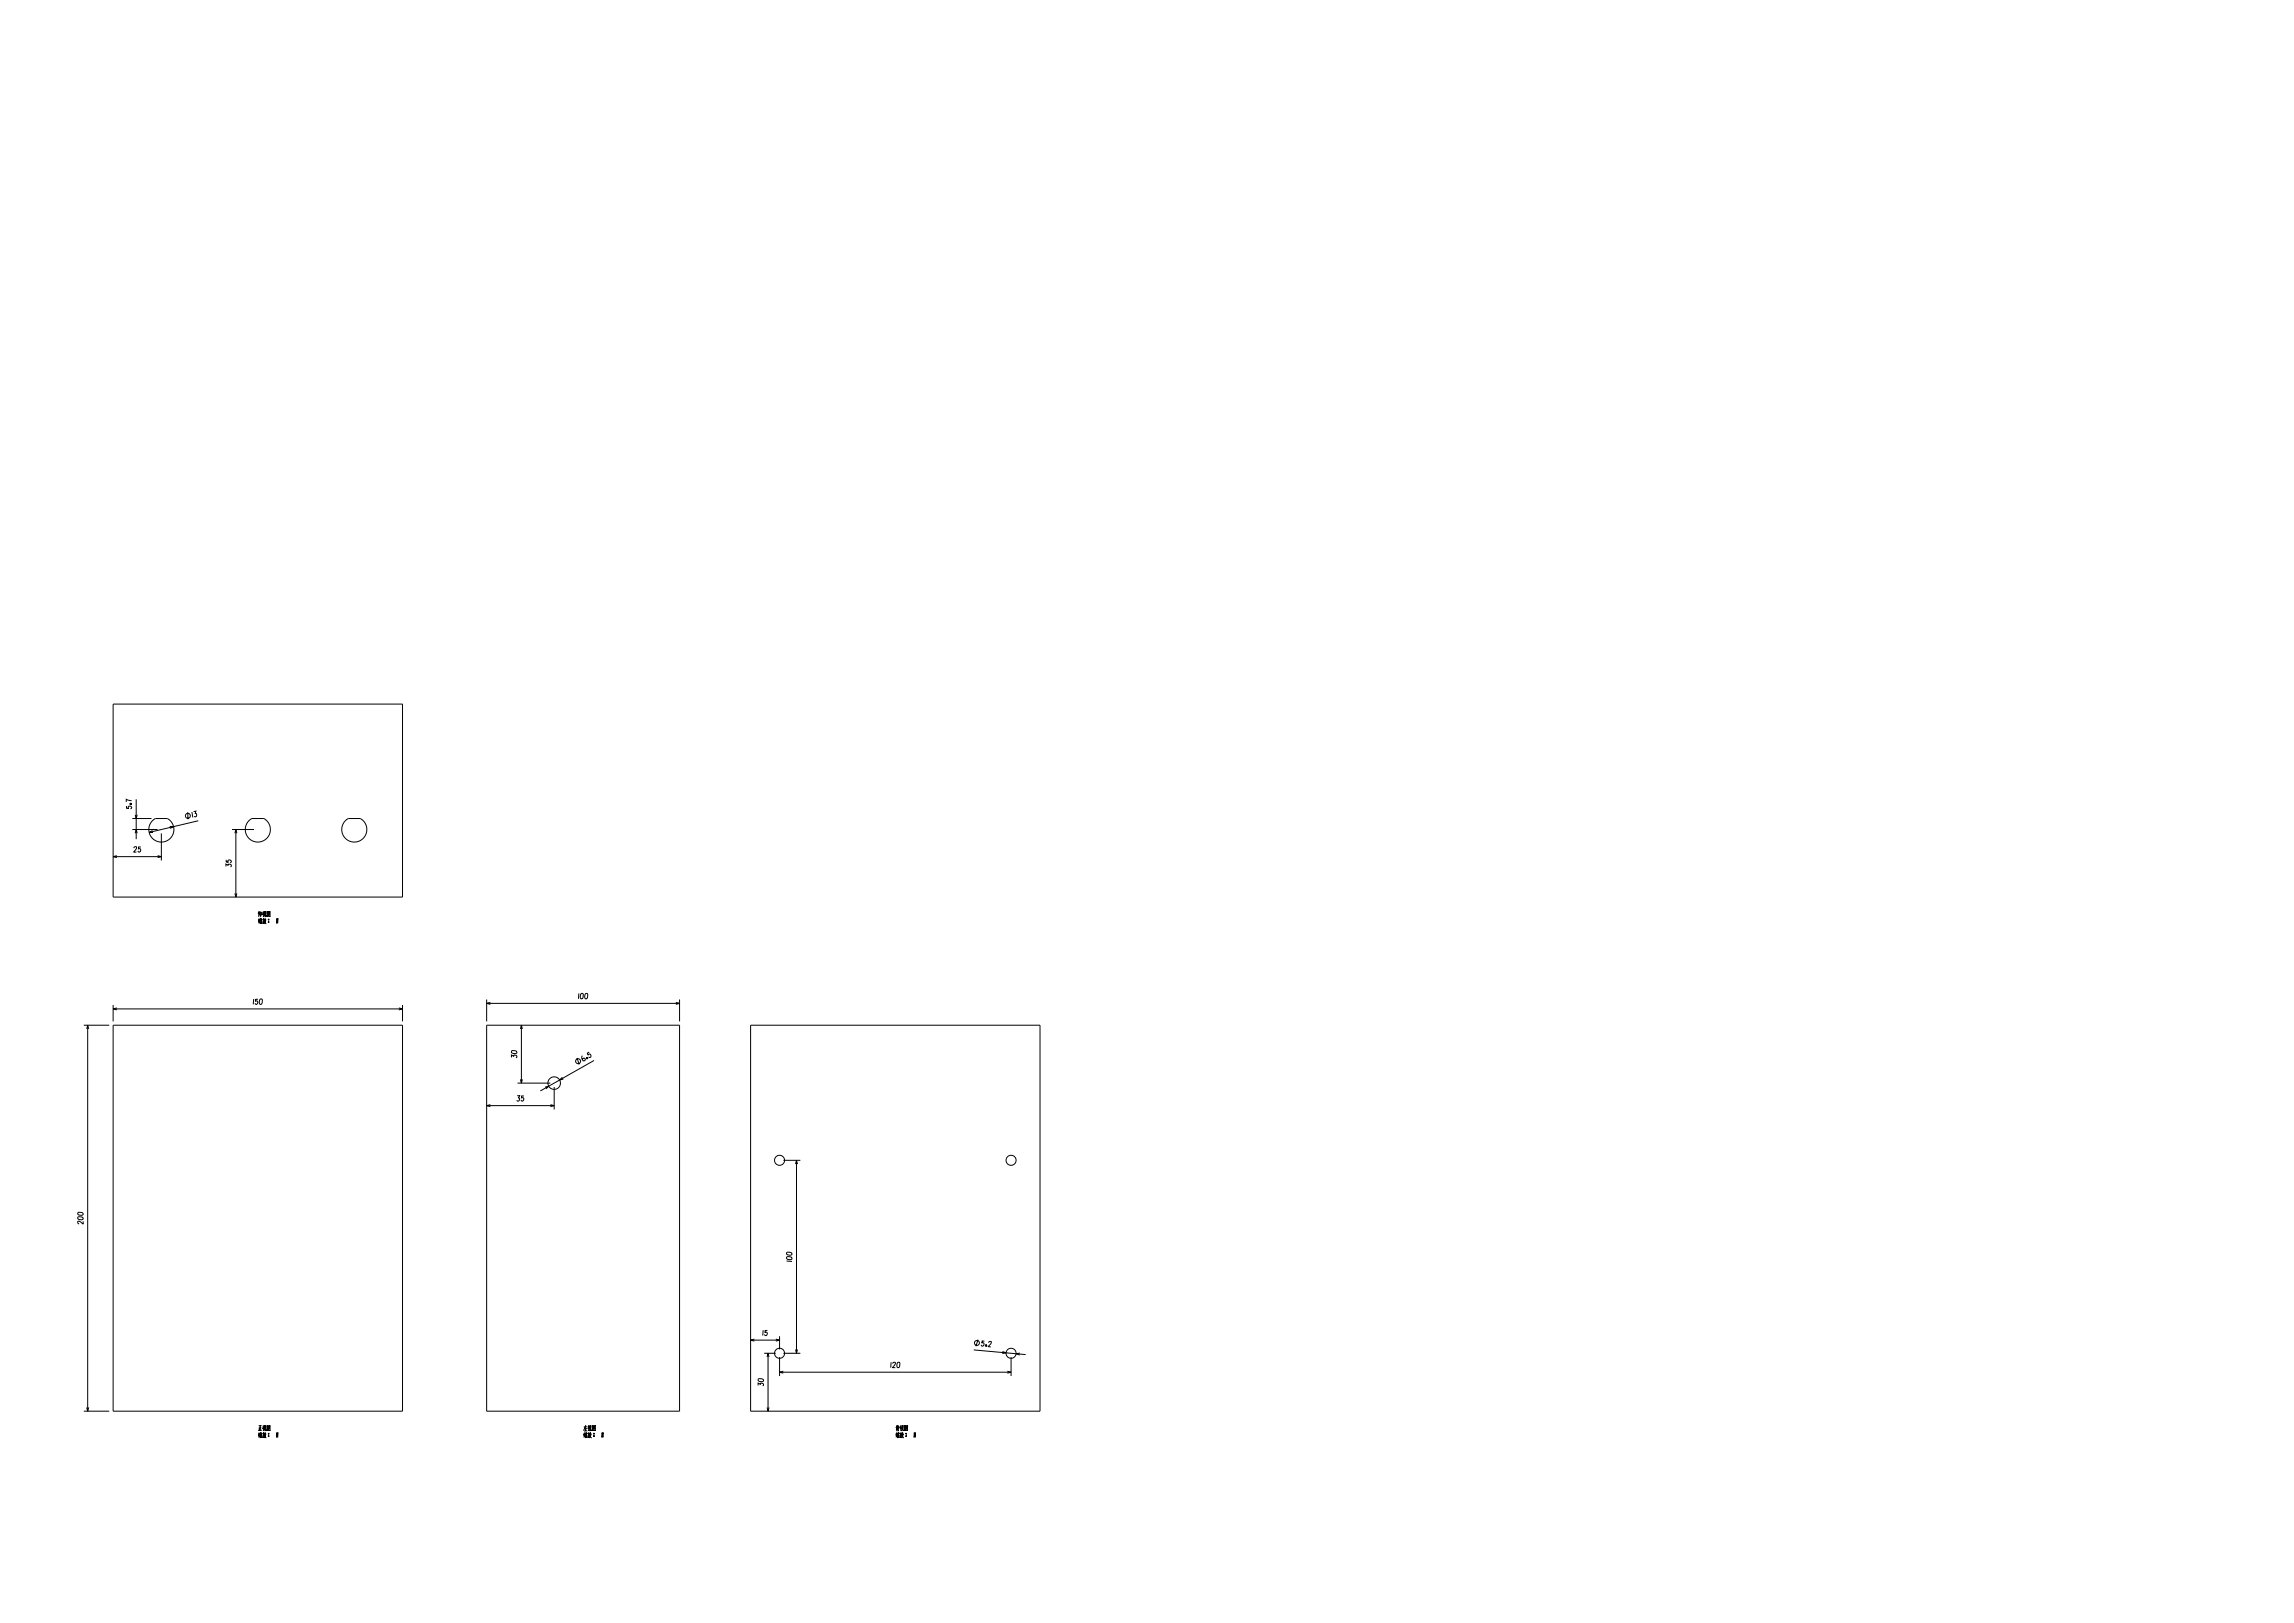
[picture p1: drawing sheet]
<svg xmlns="http://www.w3.org/2000/svg" width="1189mm" height="841mm" viewBox="0 0 1189 841" stroke-linecap="round" stroke-linejoin="round" font-family="sans-serif">
<g fill="none" stroke="#000" stroke-width=".52">
<path d="M59 365h150v100h-150zM65 419h2v-1h1v1M66 418v1M68 416v1M68 415l-3-1v2M71 414v21M69 430h13M69 424h10M69 439h2l-2 3h2M70 422l1 2v-2M70 432l1-2v2M73 439h-1v1h1v1l-1 1v-1"/>
<path d="M79 430l-2 1h2M79 425l2-1h6l1 1 2 2v3v2l-2 2-2 2h-3h-2l-2-2-1-2-1-2 1-3zM84 432v14M88 428h2l-2 1M97 421v4M99 421l1 3M100 421l2-1-1 2h1v1h-1M103 425l-26 6M120 430h12M122 432v-2l1 2M122 430v35M129 425l2-1h6l1 1 2 2v3v2l-2 2-2 2h-2h-3l-2-1-1-2-1-3 1-3z"/>
<path d="M179 425l2-1h6l1 1 2 2v3v2l-2 2-2 2h-3h-2l-2-2-1-2-1-2 1-3zM59 444h25M61 443l-2 1h2M82 443l2 1h-2M117 449v-1h1h1h1l-1 1M117 446v1h1v-1h1l1 1h-1M122 463v2l1-2M134 473v2M134 477h.1M134 472v1M134 476v1M134 477v1v-1"/>
<path d="M135 473v1M135 478h-1M135 476v1M135 477v2M135 477l-1 1M135 472v1M135 476h.1M135 473v2M135 477h.1M135 478h.1M136 478l-1 1M136 477h-1v2"/>
<path d="M136 473h-1M136 477v2M136 473v1h-1M136 477h-1M136 476h-1M136 476v1M136 472l1 1M136 477h1l-1 1M137 473v1M137 476l-1 3M137 476h.1M137 473h-1"/>
<path d="M137 473l-1 1M137 472v2M137 476l-1 1M137 477l1 2M137 473v2v-2M137 474v1h1v-1M137 476v2M138 477l-1 2M138 472h-1M138 472v2M138 477h-1M139 472v3"/>
<path d="M139 472h1v3h-1M139 476v1zM139 478h.1M139 474v1M139 473l1 1M139 476h.1M139 473h1l-1 1M139 477h.1M139 474h.1M139 473h.1M144 476l-1 3M144 476v1z"/>
<path d="M144 478h.1M144 476h.1M144 477h.1M144 476v3M131 518v2M133 518l-1 1h1l1 1h-1h-1M133 518h1M135 518h1l-1 2h-1zM252 518v11M252 520h100M254 519l-2 1h2M300 515v3"/>
<path d="M301 515h1v3l-1-1zM303 515h1h1l-1 3-1-1zM350 519l2 1h-2M352 518v11M43 531h14M45 533v-2l1 2M45 531v200M59 521v8M59 531h150v200h-150zM59 523h150M61 522l-2 1h2M207 522l2 1h-2"/>
<path d="M209 521v8M252 531h100v200h-100zM270 533v-2l1 2M270 531v30M389 531h150v200h-150zM265 548v-1h1h1h1l-1 1M265 545h3v1h-2l-1-1zM270 559v2l1-2M291 558l-1 2 2-1M299 548l1 4M302 547v1v2l1-1-1-1v1M304 546l1 1 1-1v1v1h-1"/>
<path d="M304 548h.1M305 548h-1M305 548l-1 1M305 545l-1 1M308 550l-28 15M252 573h35M254 572l-2 1h2M268 568h1v1v2l-1-1M268 561h17M270 568v1h1v1v1l-1-1M270 568h2M282 563h2l-1 1"/>
<path d="M285 572l2 1h-2M287 563v12M406 601h9M412 603l1-2v2M413 601v100M40 631h3v1h-2l-1-1zM40 628h3v1l-2 1-1-1zM43 633v1l-3-1 1 1M408 653l2 1M408 651h2v1l-2 1v-1zM408 649h2v1h-2zM389 694h15"/>
<path d="M391 694h-2l2 1M396 689l-1 3M397 689l-1 2 1-1 1 1-1 1-1-1M397 689h1M402 694h2l-2 1M404 692v7M412 699l1 2v-2M505 700l27 2M507 694l-1 4M509 695h1M509 695v1h1v1l-1 1v-1M511 697h.1"/>
<path d="M512 696l2-1-2 3h2M393 718v-1h1h2l-1 1M393 715h2l1 1h-2l-1-1zM396 701h6M398 703v-2l1 2M398 701v30M404 703v10M404 711h120M406 711h-2l2 1M406 701h9M462 706v3M463 707l1-1-1 3h1"/>
<path d="M465 706h1v3l-1-1zM520 700l1 1h-2M522 711h2l-2 1M524 703v10M529 701h-2l2 1M43 731h14M45 729v2l1-2M134 740v1M135 739v2M135 740h.1M136 739h-2M136 739h1"/>
<path d="M137 740h.1M137 739h-1M137 739l-1 1M137 739v1M137 739v2v-1M138 739h-1M138 739v1M139 739v2M139 739h1v2h-1M139 740h1M139 739h1l-1 1M139 739v1"/>
<path d="M304 738l-1 2M304 739h-1M305 739h.1M305 740h.1M305 739v1M306 739v1M306 739l-1 2v-1M306 739h.1M307 739v2M307 739h2v2h-2M308 740h1M308 739l-1 1"/>
<path d="M398 729v2l1-2M465 740v2M465 739h-1M465 739l-1 1M465 739v1M465 739v1h1v-1M466 739h-1M467 739h.1M467 740h.1M467 739h-1M467 739l-1 1M468 739v1"/>
<path d="M468 739l-1 2v-1M468 739h.1M469 739v2M469 739h1v2h-1M469 740h1M470 739l-1 1M134 743h.1M134 742v1M134 743v1M135 744l-1 1M135 743h.1M135 743v2"/>
<path d="M135 743l-1 1M135 742h.1M135 743v1M135 744h.1M136 744h-1v1h1M136 744v1M136 743h-1M136 741h-2M136 742v1M136 744l1-1-1 2M137 743l-1 2M137 742v1"/>
<path d="M137 743h-1M137 744l1 1M137 740v1h1M137 742v2M138 743l-1 2M138 743h-1M139 743h.1M139 744h.1M139 741h.1M139 740v1M144 742l-1 3M144 743h.1"/>
<path d="M144 744h.1M144 742v3M303 743h-1M303 740l-1 1M303 742v1M303 743v1M303 744l-1 1M303 743h.1M303 743v2M304 743l-1 1M304 740v1M304 742h.1"/>
<path d="M304 743v1M304 744h.1M304 740h-1M304 744v1M304 743h.1M304 743h-1M304 742v1M304 741l-1 1M305 744v-1v2M305 743v2M305 742v1M306 743h-1"/>
<path d="M306 744l1 1M306 740v1h1M306 742v2M306 743l-1 2M307 743h-1M308 743h.1M308 744h.1M308 741h.1M308 740v1M312 742v3M312 743h.1M312 744h.1"/>
<path d="M313 742l-1 3M465 743h-1M465 740h1l-1 1M465 742l-1 1M465 743l-1 1h1M465 744l-1 1M465 743h.1M465 743v2M465 743v1M465 741h.1M465 740v1M465 742h1"/>
<path d="M466 743v1M466 744h.1M466 744h-1l1 1M466 744v1M466 743h-1M466 742v1M467 744v-1v2M467 743l-1 2M467 742v1M468 743h-2M468 744v1M468 740v1"/>
<path d="M468 742l-1 2M468 743l-1 2M468 743h.1M469 743h1M469 744h1M469 741h1M470 743h.1M470 744h.1M470 740v1M474 742v3M474 743h.1M474 744h.1"/>
<path d="M475 742l-1 3"/>
<circle cx="68" cy="417" r=".4"/>
<circle cx="97" cy="423" r="1.3"/>
<circle cx="300" cy="550" r="1.3"/>
<circle cx="304" cy="548" r=".4"/>
<circle cx="287" cy="561" r="3"/>
<circle cx="404" cy="601" r="2.6"/>
<circle cx="524" cy="601" r="2.6"/>
<circle cx="506" cy="696" r="1.3"/>
<circle cx="511" cy="697" r=".4"/>
<circle cx="404" cy="701" r="2.6"/>
<circle cx="524" cy="701" r="2.6"/>
</g>
</svg>
